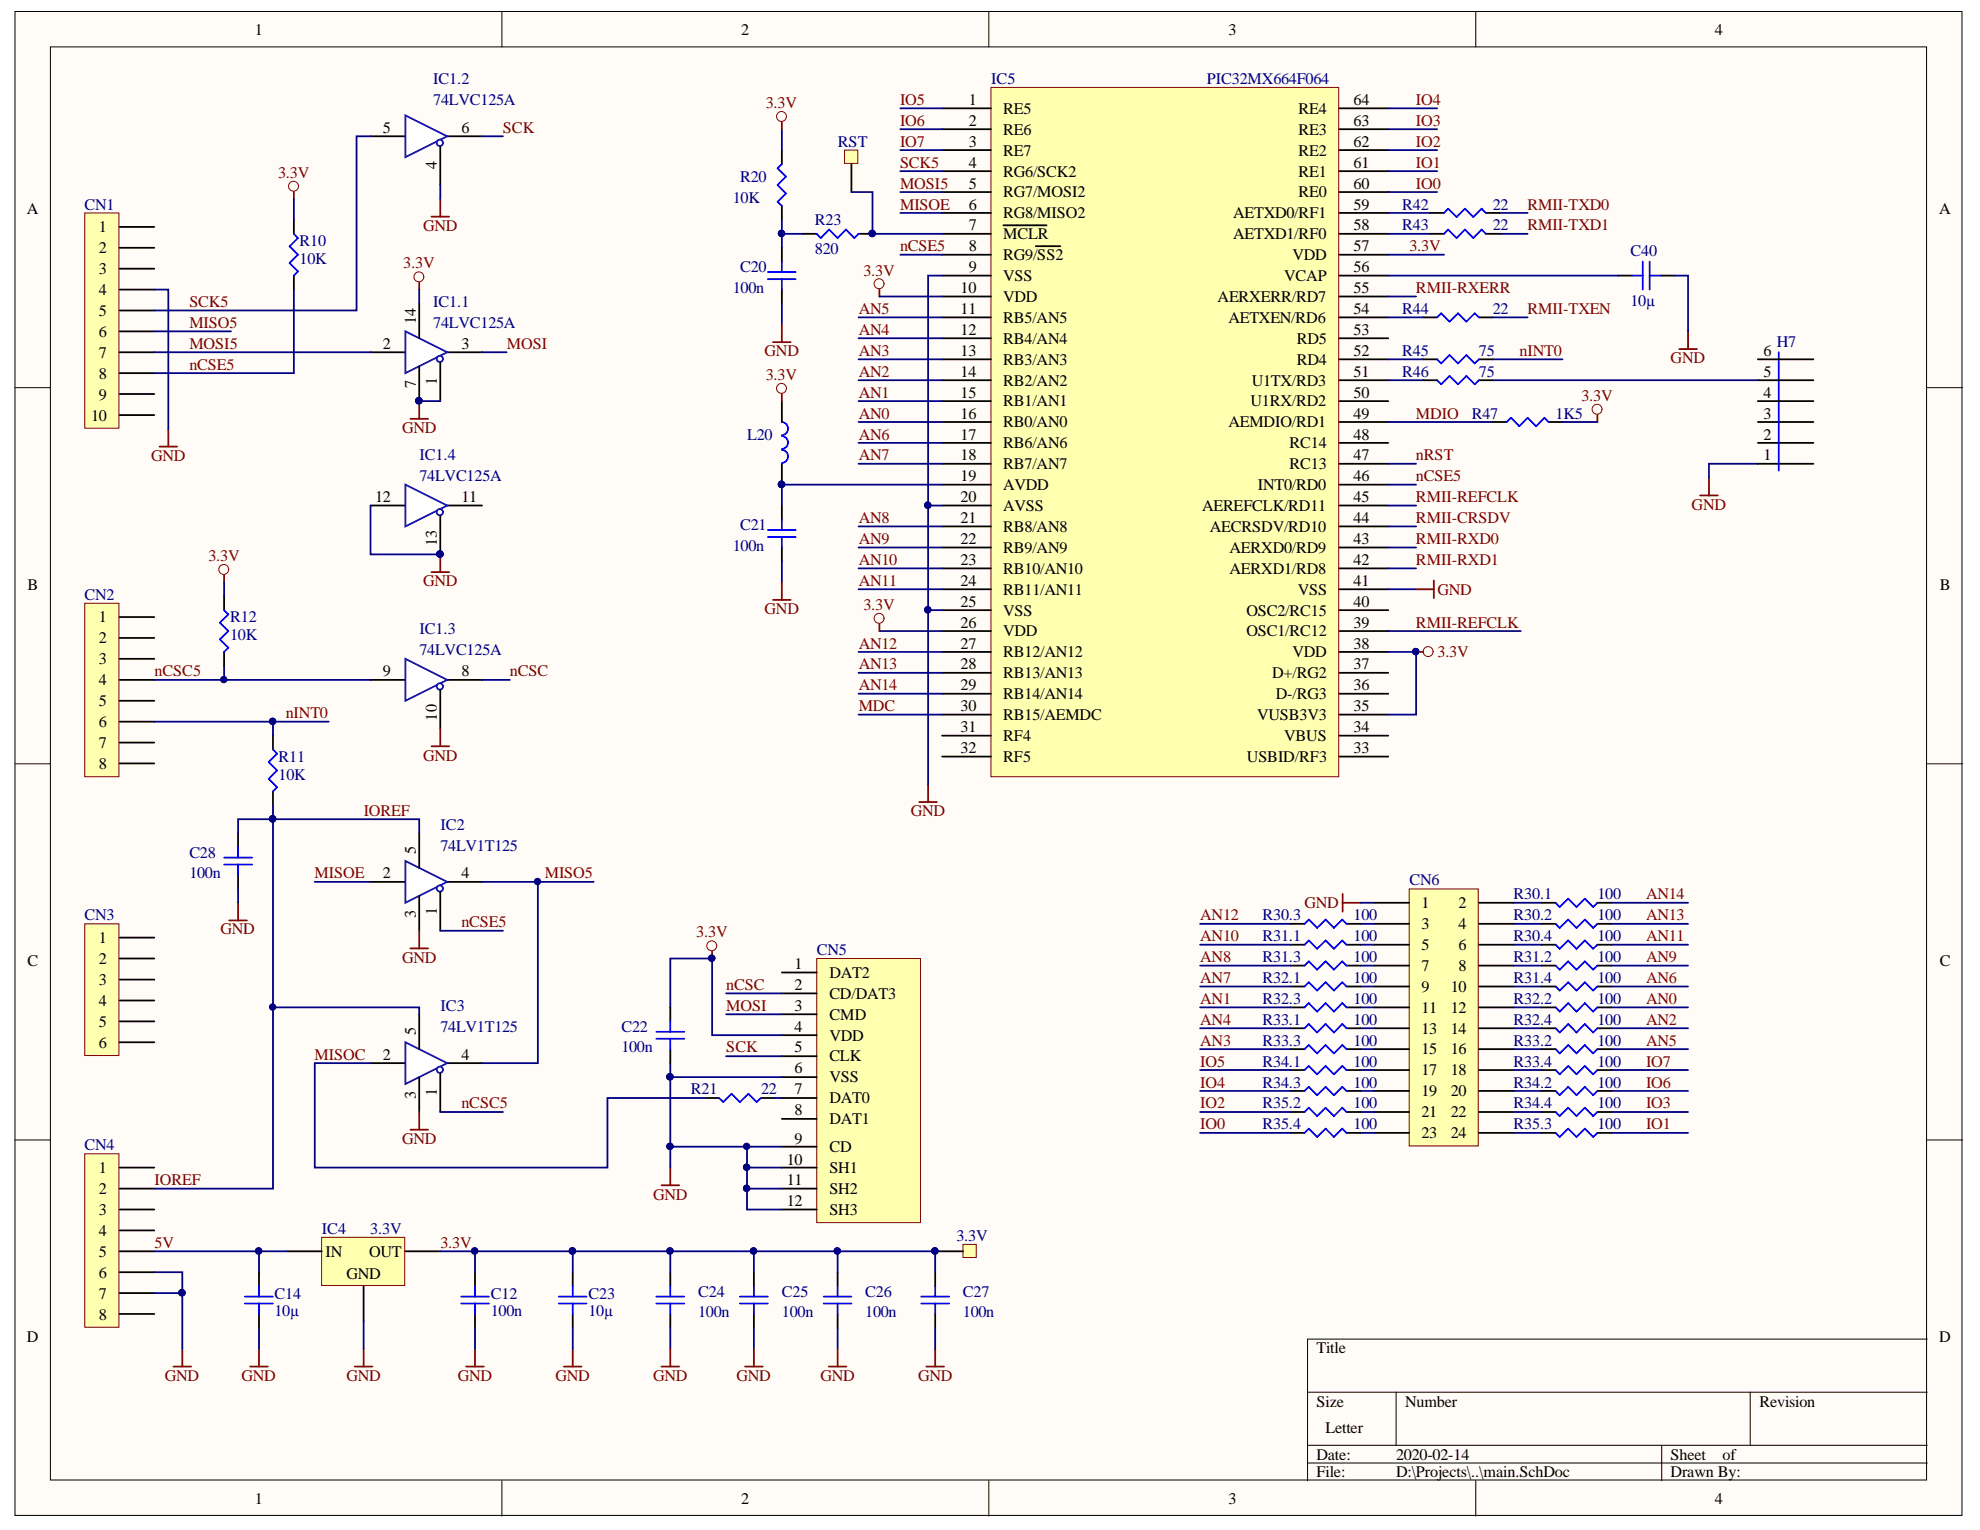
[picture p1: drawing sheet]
<svg xmlns="http://www.w3.org/2000/svg" width="279mm" height="216mm" viewBox="0 0 279 216" stroke-linecap="round" stroke-linejoin="round" font-family="sans-serif">
<defs><g id="words">
<g font-size="2.3">
<text x="35.9" y="4.9">1</text>
<text x="104.6" y="4.9">2</text>
<text x="173.3" y="4.9">3</text>
<text x="242" y="4.9">4</text>
<text x="136.7" y="14.8">1</text>
<text x="136.7" y="17.8">2</text>
<text x="141.5" y="16.1">RE5</text>
<text x="183.2" y="16.1">RE4</text>
<text x="191" y="17.8">63</text>
<text x="191" y="14.8">64</text>
<text x="54" y="18.8">5</text>
<text x="61.6" y="23.8" transform="rotate(-90 61.6 23.8)">4</text>
<text x="65.1" y="18.8">6</text>
<text x="136.7" y="20.7">3</text>
<text x="136.7" y="23.7">4</text>
<text x="141.5" y="19">RE6</text>
<text x="141.5" y="22">RE7</text>
<text x="183.2" y="22">RE2</text>
<text x="183.2" y="19">RE3</text>
<text x="191" y="23.7">61</text>
<text x="191" y="20.7">62</text>
<text x="136.7" y="26.6">5</text>
<text x="136.7" y="29.6">6</text>
<text x="141.5" y="24.9">RG6/SCK2</text>
<text x="141.5" y="27.8">RG7/MOSI2</text>
<text x="183.2" y="27.8">RE0</text>
<text x="183.2" y="24.9">RE1</text>
<text x="191" y="29.6">59</text>
<text x="191" y="26.6">60</text>
<text x="3.8" y="30.2">A</text>
<text x="14" y="32.8">1</text>
<text x="14" y="35.8">2</text>
<text x="136.7" y="32.5">7</text>
<text x="136.7" y="35.4">8</text>
<text x="141.5" y="30.8">RG8/MISO2</text>
<text x="141.5" y="33.7">MCLR</text>
<text x="174" y="33.7">AETXD1/RF0</text>
<text x="174" y="30.8">AETXD0/RF1</text>
<text x="191" y="35.4">57</text>
<text x="191" y="32.5">58</text>
<text x="273.6" y="30.2">A</text>
<text x="14" y="38.6">3</text>
<text x="14" y="41.6">4</text>
<text x="135.5" y="41.3">10</text>
<text x="136.7" y="38.4">9</text>
<text x="141.5" y="36.7">RG9/SS2</text>
<text x="141.5" y="39.6">VSS</text>
<text x="181.2" y="39.6">VCAP</text>
<text x="182.4" y="36.7">VDD</text>
<text x="191" y="41.3">55</text>
<text x="191" y="38.4">56</text>
<text x="14" y="44.6">5</text>
<text x="14" y="47.5">6</text>
<text x="58.7" y="45.7" transform="rotate(-90 58.7 45.7)">14</text>
<text x="135.5" y="44.3">11</text>
<text x="135.5" y="47.3">12</text>
<text x="141.5" y="42.6">VDD</text>
<text x="141.5" y="45.6">RB5/AN5</text>
<text x="171.8" y="42.6">AERXERR/RD7</text>
<text x="173.3" y="45.6">AETXEN/RD6</text>
<text x="191" y="47.3">53</text>
<text x="191" y="44.3">54</text>
<text x="14" y="50.5">7</text>
<text x="14" y="53.4">8</text>
<text x="54" y="49.2">2</text>
<text x="65.1" y="49.2">3</text>
<text x="135.5" y="50.2">13</text>
<text x="135.5" y="53.2">14</text>
<text x="141.5" y="48.5">RB4/AN4</text>
<text x="141.5" y="51.5">RB3/AN3</text>
<text x="183" y="51.5">RD4</text>
<text x="183" y="48.5">RD5</text>
<text x="191" y="53.2">51</text>
<text x="191" y="50.2">52</text>
<text x="248.9" y="53.2">5</text>
<text x="248.9" y="50.2">6</text>
<text x="12.9" y="59.3">10</text>
<text x="14" y="56.4">9</text>
<text x="58.7" y="54.8" transform="rotate(-90 58.7 54.8)">7</text>
<text x="61.6" y="54.3" transform="rotate(-90 61.6 54.3)">1</text>
<text x="135.5" y="56.1">15</text>
<text x="135.5" y="59.1">16</text>
<text x="141.5" y="54.4">RB2/AN2</text>
<text x="141.5" y="57.3">RB1/AN1</text>
<text x="176.5" y="57.3">U1RX/RD2</text>
<text x="176.6" y="54.4">U1TX/RD3</text>
<text x="191" y="59.1">49</text>
<text x="191" y="56.1">50</text>
<text x="248.9" y="59.1">3</text>
<text x="248.9" y="56.1">4</text>
<text x="135.5" y="62">17</text>
<text x="135.5" y="64.9">18</text>
<text x="141.5" y="60.3">RB0/AN0</text>
<text x="141.5" y="63.2">RB6/AN6</text>
<text x="173.3" y="60.3">AEMDIO/RD1</text>
<text x="182" y="63.2">RC14</text>
<text x="191" y="64.9">47</text>
<text x="191" y="62">48</text>
<text x="248.9" y="64.9">1</text>
<text x="248.9" y="62">2</text>
<text x="52.9" y="70.8">12</text>
<text x="65.1" y="70.8">11</text>
<text x="135.5" y="67.9">19</text>
<text x="135.5" y="70.8">20</text>
<text x="141.5" y="66.2">RB7/AN7</text>
<text x="141.5" y="69.1">AVDD</text>
<text x="177.5" y="69.1">INT0/RD0</text>
<text x="182" y="66.2">RC13</text>
<text x="191" y="70.8">45</text>
<text x="191" y="67.9">46</text>
<text x="61.6" y="77.1" transform="rotate(-90 61.6 77.1)">13</text>
<text x="135.5" y="73.8">21</text>
<text x="135.5" y="76.8">22</text>
<text x="141.5" y="72.1">AVSS</text>
<text x="141.5" y="75.1">RB8/AN8</text>
<text x="169.6" y="72.1">AEREFCLK/RD11</text>
<text x="170.7" y="75.1">AECRSDV/RD10</text>
<text x="191" y="76.8">43</text>
<text x="191" y="73.8">44</text>
<text x="3.9" y="83.3">B</text>
<text x="135.5" y="79.7">23</text>
<text x="135.5" y="82.7">24</text>
<text x="141.5" y="78">RB9/AN9</text>
<text x="141.5" y="81">RB10/AN10</text>
<text x="141.5" y="83.9">RB11/AN11</text>
<text x="173.5" y="81">AERXD1/RD8</text>
<text x="173.5" y="78">AERXD0/RD9</text>
<text x="183.2" y="83.9">VSS</text>
<text x="191" y="82.7">41</text>
<text x="191" y="79.7">42</text>
<text x="273.7" y="83.3">B</text>
<text x="14" y="87.8">1</text>
<text x="135.5" y="85.6">25</text>
<text x="135.5" y="88.6">26</text>
<text x="141.5" y="86.9">VSS</text>
<text x="141.5" y="89.8">VDD</text>
<text x="175.9" y="89.8">OSC1/RC12</text>
<text x="175.9" y="86.9">OSC2/RC15</text>
<text x="191" y="88.6">39</text>
<text x="191" y="85.6">40</text>
<text x="14" y="90.8">2</text>
<text x="14" y="93.7">3</text>
<text x="54" y="95.4">9</text>
<text x="65.1" y="95.4">8</text>
<text x="135.5" y="91.5">27</text>
<text x="135.5" y="94.4">28</text>
<text x="141.5" y="92.7">RB12/AN12</text>
<text x="141.5" y="95.7">RB13/AN13</text>
<text x="179.5" y="95.7">D+/RG2</text>
<text x="182.4" y="92.7">VDD</text>
<text x="191" y="94.4">37</text>
<text x="191" y="91.5">38</text>
<text x="14" y="96.7">4</text>
<text x="14" y="99.7">5</text>
<text x="61.6" y="101.7" transform="rotate(-90 61.6 101.7)">10</text>
<text x="135.5" y="97.4">29</text>
<text x="135.5" y="100.3">30</text>
<text x="141.5" y="98.6">RB14/AN14</text>
<text x="141.5" y="101.6">RB15/AEMDC</text>
<text x="177.4" y="101.6">VUSB3V3</text>
<text x="180" y="98.6">D-/RG3</text>
<text x="191" y="100.3">35</text>
<text x="191" y="97.4">36</text>
<text x="14" y="102.6">6</text>
<text x="14" y="105.6">7</text>
<text x="135.5" y="103.3">31</text>
<text x="135.5" y="106.3">32</text>
<text x="141.5" y="104.6">RF4</text>
<text x="141.5" y="107.5">RF5</text>
<text x="176" y="107.5">USBID/RF3</text>
<text x="181.2" y="104.6">VBUS</text>
<text x="191" y="106.3">33</text>
<text x="191" y="103.3">34</text>
<text x="14" y="108.5">8</text>
<text x="54" y="123.9">2</text>
<text x="58.7" y="120.5" transform="rotate(-90 58.7 120.5)">5</text>
<text x="65.1" y="123.9">4</text>
<text x="58.7" y="129.6" transform="rotate(-90 58.7 129.6)">3</text>
<text x="61.6" y="129.1" transform="rotate(-90 61.6 129.1)">1</text>
<text x="200.6" y="128.1">1</text>
<text x="200.6" y="131.1">3</text>
<text x="205.8" y="128.1">2</text>
<text x="205.8" y="131.1">4</text>
<text x="3.9" y="136.3">C</text>
<text x="14" y="133.1">1</text>
<text x="14" y="136">2</text>
<text x="112.1" y="136.8">1</text>
<text x="200.6" y="134.1">5</text>
<text x="200.6" y="137">7</text>
<text x="205.8" y="134.1">6</text>
<text x="205.8" y="137">8</text>
<text x="273.7" y="136.3">C</text>
<text x="14" y="139">3</text>
<text x="14" y="141.9">4</text>
<text x="112.1" y="139.7">2</text>
<text x="112.1" y="142.7">3</text>
<text x="117" y="138">DAT2</text>
<text x="117" y="140.9">CD/DAT3</text>
<text x="117" y="143.9">CMD</text>
<text x="200.6" y="140">9</text>
<text x="200.6" y="142.9">11</text>
<text x="204.7" y="140">10</text>
<text x="204.7" y="142.9">12</text>
<text x="14" y="144.9">5</text>
<text x="14" y="147.8">6</text>
<text x="54" y="149.5">2</text>
<text x="58.7" y="146.1" transform="rotate(-90 58.7 146.1)">5</text>
<text x="65.1" y="149.5">4</text>
<text x="112.1" y="145.6">4</text>
<text x="112.1" y="148.5">5</text>
<text x="117" y="146.8">VDD</text>
<text x="117" y="149.8">CLK</text>
<text x="200.6" y="145.9">13</text>
<text x="200.6" y="148.8">15</text>
<text x="204.7" y="145.9">14</text>
<text x="204.7" y="148.8">16</text>
<text x="58.7" y="155.1" transform="rotate(-90 58.7 155.1)">3</text>
<text x="61.6" y="154.6" transform="rotate(-90 61.6 154.6)">1</text>
<text x="112.1" y="151.5">6</text>
<text x="112.1" y="154.4">7</text>
<text x="117" y="152.7">VSS</text>
<text x="117" y="155.7">DAT0</text>
<text x="200.6" y="151.7">17</text>
<text x="200.6" y="154.7">19</text>
<text x="204.7" y="151.7">18</text>
<text x="204.7" y="154.7">20</text>
<text x="112.1" y="157.4">8</text>
<text x="112.1" y="161.4">9</text>
<text x="117" y="158.7">DAT1</text>
<text x="200.6" y="157.6">21</text>
<text x="200.6" y="160.6">23</text>
<text x="204.7" y="157.6">22</text>
<text x="204.7" y="160.6">24</text>
<text x="14" y="165.5">1</text>
<text x="111" y="164.3">10</text>
<text x="111" y="167.2">11</text>
<text x="117" y="162.5">CD</text>
<text x="117" y="165.5">SH1</text>
<text x="14" y="168.5">2</text>
<text x="14" y="171.4">3</text>
<text x="111" y="170.2">12</text>
<text x="117" y="168.5">SH2</text>
<text x="117" y="171.4">SH3</text>
<text x="14" y="174.4">4</text>
<text x="14" y="177.3">5</text>
<text x="45.9" y="177.3">IN</text>
<text x="52.1" y="177.3">OUT</text>
<text x="14" y="180.3">6</text>
<text x="14" y="183.3">7</text>
<text x="48.9" y="180.5">GND</text>
<text x="3.8" y="189.4">D</text>
<text x="14" y="186.2">8</text>
<text x="185.8" y="191">Title</text>
<text x="273.6" y="189.4">D</text>
<text x="185.8" y="198.5">Size</text>
<text x="187" y="202.2">Letter</text>
<text x="198.3" y="198.5">Number</text>
<text x="248.3" y="198.5">Revision</text>
<text x="185.8" y="206">Date:</text>
<text x="185.8" y="208.4">File:</text>
<text x="197" y="206">2020-02-14</text>
<text x="197" y="208.4">D:\Projects\..\main.SchDoc</text>
<text x="235.7" y="206">Sheet</text>
<text x="235.7" y="208.4">Drawn By:</text>
<text x="243.1" y="206">of</text>
<text x="35.9" y="212.2">1</text>
<text x="104.6" y="212.2">2</text>
<text x="173.3" y="212.2">3</text>
<text x="242" y="212.2">4</text>
</g>
<g font-size="2.3" fill="#000080">
<text x="61.1" y="11.8">IC1.2</text>
<text x="139.9" y="11.8">IC5</text>
<text x="170.3" y="11.8">PIC32MX664F064</text>
<text x="61.1" y="14.8">74LVC125A</text>
<text x="118.2" y="20.7">RST</text>
<text x="11.9" y="29.6">CN1</text>
<text x="103.4" y="28.6">10K</text>
<text x="104.4" y="25.6">R20</text>
<text x="197.9" y="29.6">R42</text>
<text x="210.6" y="29.6">22</text>
<text x="42.3" y="34.7">R10</text>
<text x="115" y="31.7">R23</text>
<text x="115" y="35.8">820</text>
<text x="197.9" y="32.5">R43</text>
<text x="210.6" y="32.5">22</text>
<text x="42.3" y="37.3">10K</text>
<text x="103.4" y="41.3">100n</text>
<text x="104.4" y="38.4">C20</text>
<text x="230.1" y="36.2">C40</text>
<text x="61.1" y="43.3">IC1.1</text>
<text x="61.1" y="46.2">74LVC125A</text>
<text x="197.9" y="44.3">R44</text>
<text x="210.6" y="44.3">22</text>
<text x="230.1" y="43.1">10µ</text>
<text x="197.9" y="50.2">R45</text>
<text x="197.9" y="53.2">R46</text>
<text x="208.7" y="50.2">75</text>
<text x="208.7" y="53.2">75</text>
<text x="250.7" y="48.9">H7</text>
<text x="207.7" y="59.1">R47</text>
<text x="219.5" y="59.1">1K5</text>
<text x="59.2" y="64.9">IC1.4</text>
<text x="105.4" y="62">L20</text>
<text x="59.2" y="67.9">74LVC125A</text>
<text x="103.4" y="77.8">100n</text>
<text x="104.4" y="74.8">C21</text>
<text x="11.9" y="84.6">CN2</text>
<text x="32.5" y="87.8">R12</text>
<text x="59.2" y="89.5">IC1.3</text>
<text x="32.5" y="90.4">10K</text>
<text x="59.2" y="92.5">74LVC125A</text>
<text x="39.3" y="107.5">R11</text>
<text x="39.3" y="110.1">10K</text>
<text x="62.2" y="117.1">IC2</text>
<text x="26.7" y="121">C28</text>
<text x="26.7" y="123.9">100n</text>
<text x="62.2" y="120">74LV1T125</text>
<text x="198.9" y="124.9">CN6</text>
<text x="11.9" y="129.8">CN3</text>
<text x="178.2" y="129.8">R30.3</text>
<text x="191" y="129.8">100</text>
<text x="213.6" y="126.9">R30.1</text>
<text x="213.6" y="129.8">R30.2</text>
<text x="225.4" y="126.9">100</text>
<text x="225.4" y="129.8">100</text>
<text x="115.3" y="134.7">CN5</text>
<text x="178.2" y="132.8">R31.1</text>
<text x="178.2" y="135.8">R31.3</text>
<text x="191" y="132.8">100</text>
<text x="191" y="135.8">100</text>
<text x="213.6" y="132.8">R30.4</text>
<text x="213.6" y="135.8">R31.2</text>
<text x="225.4" y="132.8">100</text>
<text x="225.4" y="135.8">100</text>
<text x="62.2" y="142.7">IC3</text>
<text x="178.2" y="138.7">R32.1</text>
<text x="178.2" y="141.7">R32.3</text>
<text x="191" y="138.7">100</text>
<text x="191" y="141.7">100</text>
<text x="213.6" y="138.7">R31.4</text>
<text x="213.6" y="141.7">R32.2</text>
<text x="225.4" y="138.7">100</text>
<text x="225.4" y="141.7">100</text>
<text x="62.2" y="145.6">74LV1T125</text>
<text x="87.7" y="145.6">C22</text>
<text x="87.7" y="148.5">100n</text>
<text x="178.2" y="144.6">R33.1</text>
<text x="178.2" y="147.6">R33.3</text>
<text x="191" y="144.6">100</text>
<text x="191" y="147.6">100</text>
<text x="213.6" y="144.6">R32.4</text>
<text x="213.6" y="147.6">R33.2</text>
<text x="225.4" y="144.6">100</text>
<text x="225.4" y="147.6">100</text>
<text x="97.5" y="154.4">R21</text>
<text x="107.4" y="154.4">22</text>
<text x="178.2" y="150.5">R34.1</text>
<text x="178.2" y="153.5">R34.3</text>
<text x="191" y="150.5">100</text>
<text x="191" y="153.5">100</text>
<text x="213.6" y="150.5">R33.4</text>
<text x="213.6" y="153.5">R34.2</text>
<text x="225.4" y="150.5">100</text>
<text x="225.4" y="153.5">100</text>
<text x="178.2" y="156.4">R35.2</text>
<text x="178.2" y="159.3">R35.4</text>
<text x="191" y="156.4">100</text>
<text x="191" y="159.3">100</text>
<text x="213.6" y="156.4">R34.4</text>
<text x="213.6" y="159.3">R35.3</text>
<text x="225.4" y="156.4">100</text>
<text x="225.4" y="159.3">100</text>
<text x="11.9" y="162.3">CN4</text>
<text x="45.4" y="174.1">IC4</text>
<text x="52.3" y="174.1">3.3V</text>
<text x="135" y="175.1">3.3V</text>
<text x="38.7" y="183.3">C14</text>
<text x="38.7" y="185.7">10µ</text>
<text x="69.3" y="183.3">C12</text>
<text x="69.3" y="185.7">100n</text>
<text x="83" y="183.3">C23</text>
<text x="83" y="185.7">10µ</text>
<text x="98.5" y="183">C24</text>
<text x="98.5" y="185.9">100n</text>
<text x="110.3" y="183">C25</text>
<text x="110.3" y="185.9">100n</text>
<text x="122.1" y="183">C26</text>
<text x="122.1" y="185.9">100n</text>
<text x="135.9" y="183">C27</text>
<text x="135.9" y="185.9">100n</text>
</g>
<g font-size="2.3" fill="#800000">
<text x="108.1" y="15.2">3.3V</text>
<text x="127" y="14.8">IO5</text>
<text x="127" y="17.8">IO6</text>
<text x="199.8" y="17.8">IO3</text>
<text x="199.8" y="14.8">IO4</text>
<text x="70.9" y="18.8">SCK</text>
<text x="127" y="23.7">SCK5</text>
<text x="127" y="20.7">IO7</text>
<text x="199.8" y="23.7">IO1</text>
<text x="199.8" y="20.7">IO2</text>
<text x="39.2" y="25.1">3.3V</text>
<text x="127" y="26.6">MOSI5</text>
<text x="127" y="29.6">MISOE</text>
<text x="199.8" y="26.6">IO0</text>
<text x="215.5" y="29.6">RMII-TXD0</text>
<text x="59.7" y="32.5">GND</text>
<text x="127" y="35.4">nCSE5</text>
<text x="198.9" y="35.4">3.3V</text>
<text x="215.5" y="32.5">RMII-TXD1</text>
<text x="56.9" y="37.9">3.3V</text>
<text x="121.8" y="38.9">3.3V</text>
<text x="199.8" y="41.3">RMII-RXERR</text>
<text x="26.7" y="43.3">SCK5</text>
<text x="26.7" y="46.2">MISO5</text>
<text x="121.2" y="47.3">AN4</text>
<text x="121.2" y="44.3">AN5</text>
<text x="215.5" y="44.3">RMII-TXEN</text>
<text x="26.7" y="49.2">MOSI5</text>
<text x="26.7" y="52.2">nCSE5</text>
<text x="71.5" y="49.2">MOSI</text>
<text x="107.9" y="50.3">GND</text>
<text x="108.1" y="53.6">3.3V</text>
<text x="121.2" y="53.2">AN2</text>
<text x="121.2" y="50.2">AN3</text>
<text x="214.4" y="50.2">nINT0</text>
<text x="235.7" y="51.2">GND</text>
<text x="121.2" y="59.1">AN0</text>
<text x="121.2" y="56.1">AN1</text>
<text x="199.8" y="59.1">MDIO</text>
<text x="223.1" y="56.6">3.3V</text>
<text x="21.3" y="65">GND</text>
<text x="56.7" y="61.1">GND</text>
<text x="121.2" y="62">AN6</text>
<text x="121.2" y="64.9">AN7</text>
<text x="199.8" y="64.9">nRST</text>
<text x="199.8" y="70.8">RMII-REFCLK</text>
<text x="199.8" y="67.9">nCSE5</text>
<text x="238.7" y="71.9">GND</text>
<text x="121.2" y="73.8">AN8</text>
<text x="121.2" y="76.8">AN9</text>
<text x="199.8" y="76.8">RMII-RXD0</text>
<text x="199.8" y="73.8">RMII-CRSDV</text>
<text x="29.4" y="79.2">3.3V</text>
<text x="59.7" y="82.8">GND</text>
<text x="121.2" y="79.7">AN10</text>
<text x="121.2" y="82.7">AN11</text>
<text x="199.8" y="79.7">RMII-RXD1</text>
<text x="202.9" y="83.9">GND</text>
<text x="107.9" y="86.6">GND</text>
<text x="121.8" y="86.1">3.3V</text>
<text x="199.8" y="88.6">RMII-REFCLK</text>
<text x="21.8" y="95.4">nCSC5</text>
<text x="72" y="95.4">nCSC</text>
<text x="121.2" y="91.5">AN12</text>
<text x="121.2" y="94.4">AN13</text>
<text x="202.9" y="92.7">3.3V</text>
<text x="40.3" y="101.4">nINT0</text>
<text x="121.2" y="100.3">MDC</text>
<text x="121.2" y="97.4">AN14</text>
<text x="59.7" y="107.4">GND</text>
<text x="51.3" y="115.1">IOREF</text>
<text x="128.5" y="115.2">GND</text>
<text x="44.4" y="123.9">MISOE</text>
<text x="76.9" y="123.9">MISO5</text>
<text x="31.1" y="131.9">GND</text>
<text x="65.1" y="130.9">nCSE5</text>
<text x="169.4" y="129.8">AN12</text>
<text x="184.1" y="128.1">GND</text>
<text x="232.3" y="129.8">AN13</text>
<text x="232.3" y="126.9">AN14</text>
<text x="56.7" y="135.8">GND</text>
<text x="98.3" y="132.3">3.3V</text>
<text x="169.4" y="135.8">AN8</text>
<text x="169.4" y="132.8">AN10</text>
<text x="232.3" y="135.8">AN9</text>
<text x="232.3" y="132.8">AN11</text>
<text x="102.5" y="142.7">MOSI</text>
<text x="102.5" y="139.7">nCSC</text>
<text x="169.4" y="138.7">AN7</text>
<text x="169.4" y="141.7">AN1</text>
<text x="232.3" y="141.7">AN0</text>
<text x="232.3" y="138.7">AN6</text>
<text x="44.4" y="149.5">MISOC</text>
<text x="102.5" y="148.5">SCK</text>
<text x="169.4" y="147.6">AN3</text>
<text x="169.4" y="144.6">AN4</text>
<text x="232.3" y="144.6">AN2</text>
<text x="232.3" y="147.6">AN5</text>
<text x="169.4" y="153.5">IO4</text>
<text x="169.4" y="150.5">IO5</text>
<text x="232.3" y="153.5">IO6</text>
<text x="232.3" y="150.5">IO7</text>
<text x="56.7" y="161.5">GND</text>
<text x="65.1" y="156.4">nCSC5</text>
<text x="169.4" y="159.3">IO0</text>
<text x="169.4" y="156.4">IO2</text>
<text x="232.3" y="159.3">IO1</text>
<text x="232.3" y="156.4">IO3</text>
<text x="21.8" y="167.2">IOREF</text>
<text x="92.2" y="169.3">GND</text>
<text x="21.8" y="176.1">5V</text>
<text x="62.2" y="176.1">3.3V</text>
<text x="23.3" y="194.8">GND</text>
<text x="34.1" y="194.8">GND</text>
<text x="48.9" y="194.8">GND</text>
<text x="64.6" y="194.8">GND</text>
<text x="78.4" y="194.8">GND</text>
<text x="92.2" y="194.8">GND</text>
<text x="103.9" y="194.8">GND</text>
<text x="115.8" y="194.8">GND</text>
<text x="129.5" y="194.8">GND</text>
</g>
</g></defs>
<g fill="#fffcf8" stroke="#000" stroke-width=".14">
<path d="M2.1 1.6h274.8v212.2h-274.8z"/>
<path d="M7.1 6.6h264.8v202.2h-264.8z"/>
</g>
<g fill="none" stroke="#000" stroke-width=".14">
<path d="M70.8 1.6v5M139.5 1.6v5M208.2 1.6v5M2.1 54.7h5M272 54.7h5M2.1 107.8h5M272 107.8h5M2.1 160.9h5M272 160.9h5M184.5 196.5h87.5M197 196.5v7.5M247 196.5v7.5"/>
<path d="M272 189h-87.5v19.9M70.8 208.9v5M139.5 208.9v5M184.5 204h87.5M184.5 206.4h87.5M208.2 208.9v5M234.5 204v4.9"/>
</g>
<path d="M139.8 12.3h49.1v97.3h-49.1z" fill="#ffffb0" stroke="#800000" stroke-width=".14"/>
<g fill="none" stroke="#000" stroke-width=".25">
<path d="M132.9 15.3h6.9M132.9 18.2h6.9M189 15.3h6.9M189 18.2h6.9M113.3 33h1.9M121.1 33h2M132.9 21.2h6.9M132.9 24.2h6.9M132.9 27.1h6.9M132.9 30h6.9M132.9 33h6.9M132.9 35.9h6.9"/>
<path d="M132.9 38.9h6.9M141.6 31.8h6.1M146.2 34.7h3.4M189 21.2h6.9M189 24.2h6.9M189 27.1h6.9M189 30h6.9M189 33h6.9M189 35.9h6.9M189 38.9h6.9M132.9 41.8h6.9M132.9 44.8h6.9"/>
<path d="M132.9 47.7h6.9M132.9 50.7h6.9M132.9 53.7h6.9M132.9 56.6h6.9M132.9 59.5h6.9M189 41.8h6.9M189 44.8h6.9M189 47.7h6.9M189 50.7h6.9M189 53.7h6.9M189 56.6h6.9M189 59.5h6.9"/>
<path d="M132.9 62.5h6.9M132.9 65.4h6.9M132.9 68.4h6.9M132.9 71.3h6.9M132.9 74.3h6.9M132.9 77.3h6.9M189 62.5h6.9M189 65.4h6.9M189 68.4h6.9M189 71.3h6.9M189 74.3h6.9M189 77.3h6.9"/>
<path d="M132.9 80.2h6.9M132.9 83.2h6.9M132.9 86.1h6.9M132.9 89h6.9M132.9 92h6.9M132.9 94.9h6.9M132.9 97.9h6.9M189 80.2h6.9M189 83.2h6.9M189 86.1h6.9M189 89h6.9M189 92h6.9"/>
<path d="M189 94.9h6.9M189 97.9h6.9M132.9 100.8h6.9M132.9 103.8h6.9M132.9 106.8h6.9M189 100.8h6.9M189 103.8h6.9M189 106.8h6.9"/>
</g>
<circle cx="123.1" cy="32.9" r=".45" fill="#000080" stroke="#000080" stroke-width=".14"/>
<path d="M115.2 33l.6 .6 1.2-1.2 1.2 1.2 1.2-1.2 1.1 1.2 .6-.6" fill="none" stroke="#00f" stroke-width=".25"/>
<path d="M45.4 174.6h11.7v6.8h-11.7z" fill="#ffffb0" stroke="#800000" stroke-width=".14"/>
<path d="M40.5 176.6h4.9M57.2 176.6h4.9M80.8 179.5v2M51.3 181.5v4.9M80.8 185.4v2" fill="none" stroke="#000" stroke-width=".25"/>
<path d="M78.8 183h4M78.8 183.9h4M80.8 181.5v1.5M80.8 183.9v1.5" fill="none" stroke="#00f" stroke-width=".25"/>
<path d="M12 130.4h4.8v18.5h-4.8z" fill="#ffffb0" stroke="#800000" stroke-width=".14"/>
<path d="M16.9 132.3h4.9M16.9 135.3h4.9M16.9 138.2h4.9M16.9 141.2h4.9M16.9 144.1h4.9M16.9 147.1h4.9" fill="none" stroke="#000" stroke-width=".25"/>
<path d="M12 85.1h4.8v24.5h-4.8z" fill="#ffffb0" stroke="#800000" stroke-width=".14"/>
<path d="M16.9 87.1h4.9M16.9 90h4.9M16.9 93h4.9M16.9 95.9h4.9M16.9 98.9h4.9M16.9 101.8h4.9M16.9 104.8h4.9M16.9 107.7h4.9" fill="none" stroke="#000" stroke-width=".25"/>
<path d="M12 162.8h4.8v24.5h-4.8z" fill="#ffffb0" stroke="#800000" stroke-width=".14"/>
<path d="M16.9 164.8h4.9M16.9 167.7h4.9M16.9 170.7h4.9M16.9 173.6h4.9M16.9 176.6h4.9M16.9 179.5h4.9M16.9 182.5h4.9M16.9 185.4h4.9" fill="none" stroke="#000" stroke-width=".25"/>
<path d="M12 30h4.8v30.4h-4.8z" fill="#ffffb0" stroke="#800000" stroke-width=".14"/>
<path d="M52.3 19.2h4.9M63.1 19.2h4.9M16.9 32h4.9M16.9 35h4.9M16.9 37.9h4.9M16.9 40.9h4.9M16.9 43.8h4.9M16.9 46.8h4.9M16.9 49.7h4.9M16.9 52.7h4.9M16.9 55.6h4.9M16.9 58.6h4.9" fill="none" stroke="#000" stroke-width=".25"/>
<path d="M60.9 30.6h2.5M62.1 28.1v2.5M24.5 192.8h2.5M25.7 190.3v2.5M35.3 192.8h2.5M36.5 190.3v2.5M50.1 192.8h2.5M51.3 190.3v2.5M79.6 192.8h2.5M80.8 190.3v2.5" fill="none" stroke="#800000" stroke-width=".25"/>
<path d="M40.5 176.6h-4v2.9M36.5 187.4v2.9M51.3 186.4v3.9M80.8 187.4v2.9" fill="none" stroke="#000080" stroke-width=".25"/>
<circle cx="36.5" cy="176.5" r=".45" fill="#000080" stroke="#000080" stroke-width=".14"/>
<path d="M57.2 16.3l5.9 2.9-5.9 3z" fill="#fff" stroke="#0000bf" stroke-width=".25"/>
<circle cx="62.1" cy="20.2" r=".44" fill="#fff" stroke="#0000bf" stroke-width=".25"/>
<path d="M62.1 20.7v5.4M52.3 49.7h4.9M63.1 49.7h4.9" fill="none" stroke="#000" stroke-width=".25"/>
<path d="M57.2 46.8l5.9 2.9-5.9 3z" fill="#fff" stroke="#0000bf" stroke-width=".25"/>
<circle cx="62.1" cy="50.6" r=".44" fill="#fff" stroke="#0000bf" stroke-width=".25"/>
<path d="M59.2 42.8v4.9M59.2 51.7v4.9M62.1 51.2v5.4M52.3 71.3h4.9M63.1 71.3h4.9" fill="none" stroke="#000" stroke-width=".25"/>
<circle cx="59.1" cy="56.6" r=".45" fill="#000080" stroke="#000080" stroke-width=".14"/>
<circle cx="59.1" cy="39.1" r=".7" fill="none" stroke="#800000" stroke-width=".14"/>
<path d="M59.2 39.9v1M57.9 59.1h2.5M59.2 56.6v2.5M22.5 63h2.5M23.8 60.5v2.5" fill="none" stroke="#800000" stroke-width=".25"/>
<path d="M68 19.2h3M68 49.7h3.5" fill="none" stroke="#000080" stroke-width=".25"/>
<path d="M57.2 68.4l5.9 2.9-5.9 3z" fill="#fff" stroke="#0000bf" stroke-width=".25"/>
<circle cx="62.1" cy="72.3" r=".44" fill="#fff" stroke="#0000bf" stroke-width=".25"/>
<path d="M62.1 72.8v5.4M52.3 95.9h4.9M63.1 95.9h4.9" fill="none" stroke="#000" stroke-width=".25"/>
<circle cx="62.1" cy="78.2" r=".45" fill="#000080" stroke="#000080" stroke-width=".14"/>
<path d="M62.1 78.2v2.5M60.9 80.7h2.5" fill="none" stroke="#800000" stroke-width=".25"/>
<path d="M57.2 93l5.9 2.9-5.9 3z" fill="#fff" stroke="#0000bf" stroke-width=".25"/>
<circle cx="62.1" cy="96.9" r=".44" fill="#fff" stroke="#0000bf" stroke-width=".25"/>
<path d="M110.3 21.2v2M110.3 29v2M110.3 35v1.9M228.4 38.9h1.9M234.3 38.9h1.9M110.3 40.9v1.9M62.1 97.4v5.4" fill="none" stroke="#000" stroke-width=".25"/>
<g fill="none" stroke="#800000" stroke-width=".25">
<path d="M110.3 17.2v1M109.1 48.3h2.5M110.3 45.8v2.5M124.1 40.8v1M237 49.3h2.5M238.2 46.8v2.5M124.1 88v1M199.8 83.2h2.5M199.8 92h1M202.3 81.9v2.5M60.9 105.3h2.5M62.1 102.8v2.5"/>
<path d="M129.7 113.2h2.5M131 110.7v2.5M189.5 126.1v2.5M189.5 127.4h2.5"/>
</g>
<g fill="none" stroke="#000080" stroke-width=".25">
<path d="M110.3 18.2v3M127 18.2h5.9M127 15.3h5.9M195.9 18.2h6.9M195.9 15.3h6.9M113.3 33h-3v2M127 21.2h5.9M127 24.2h5.9M127 27.1h5.9M127 30h5.9M127 35.9h5.9M132.9 38.9h-1.9v32.4"/>
<path d="M195.9 21.2h6.9M195.9 24.2h6.9M195.9 27.1h6.9M195.9 30h5.9M195.9 38.9h32.5M195.9 33h5.9M211.6 30h4M211.6 33h4M236.2 38.9h2v7.9M110.3 42.8v3M121.1 44.8h11.8M121.1 47.7h11.8"/>
<path d="M121.1 50.7h11.8M121.1 53.7h11.8M121.1 56.6h11.8M121.1 59.5h11.8M124.1 41.8h8.8M195.9 53.7h4.9M195.9 59.5h14.7M195.9 41.8h3.9M121.1 62.5h11.8M121.1 65.4h11.8M121.1 74.3h11.8M121.1 77.3h11.8"/>
<path d="M132.9 71.3h-1.9v14.8M195.9 65.4h3.9M195.9 74.3h3.9M195.9 77.3h3.9M195.9 71.3h3.9M195.9 68.4h3.9M68 95.9h3.9M121.1 80.2h11.8M121.1 83.2h11.8M121.1 92h11.8M121.1 94.9h11.8M121.1 97.9h11.8"/>
<path d="M124.1 89h8.8M132.9 86.1h-1.9v24.6M195.9 92h3.9v8.8h-3.9M195.9 89h18.7M195.9 80.2h3.9M195.9 83.2h3.9M192 127.4h1.9M192 133.3h1.9M192 136.3h1.9M192 139.2h1.9M192 142.2h1.9M192 145.1h1.9"/>
<path d="M192 148h1.9M192 151h1.9"/>
</g>
<g fill="#000080" stroke="#000080" stroke-width=".14">
<circle cx="130.9" cy="71.3" r=".45"/>
<circle cx="130.9" cy="86.1" r=".45"/>
<circle cx="199.8" cy="91.9" r=".45"/>
<circle cx="110.3" cy="32.9" r=".45"/>
</g>
<g fill="none" stroke="#800000" stroke-width=".14">
<circle cx="110.3" cy="16.4" r=".7"/>
<circle cx="124" cy="40" r=".7"/>
<circle cx="124" cy="87.2" r=".7"/>
<circle cx="201.5" cy="91.9" r=".7"/>
</g>
<path d="M108.4 38.4h3.9M108.4 39.4h3.9M110.3 36.9v1.5M110.3 39.4v1.5M110.3 23.2l-.6 .6 1.2 1.1-1.2 1.2 1.2 1.2-1.2 1.2 .6 .5M230.3 38.9h1.5M231.8 36.9v4M232.8 38.9h1.5M232.8 36.9v4" fill="none" stroke="#00f" stroke-width=".25"/>
<path d="M198.9 125.4h9.7v36.3h-9.7z" fill="#ffffb0" stroke="#800000" stroke-width=".14"/>
<g fill="none" stroke="#000" stroke-width=".25">
<path d="M41.5 31v2M41.5 38.9v2M201.8 33h2M201.8 30h2M209.7 33h1.9M209.7 30h1.9M110.3 56.6v2.9M200.8 44.8h2M208.7 44.8h1.9M210.6 59.5h2M218.5 59.5h2M248 59.5h7.9"/>
<path d="M248 56.6h7.9M248 53.7h7.9M248 50.7h7.9M110.3 65.4v3M110.3 71.3v2M110.3 77.3v1.9M248 65.4h7.9M248 62.5h7.9M33.6 117.6v1.9M38.5 103.8v2M38.5 111.7v1.9M33.6 123.5v1.9"/>
<path d="M52.3 124.4h4.9M63.1 124.4h4.9M182.1 130.4h2M182.1 133.3h2M182.1 136.3h2M182.1 139.2h2M190 130.4h2M190 133.3h2M190 136.3h2M190 139.2h2M193.9 127.4h5M193.9 130.4h5"/>
<path d="M193.9 133.3h5M193.9 136.3h5M193.9 139.2h5M208.7 127.4h4.9M208.7 130.4h4.9M208.7 133.3h4.9M208.7 136.3h4.9M208.7 139.2h4.9M217.5 127.4h2M217.5 130.4h2M217.5 133.3h2M217.5 136.3h2"/>
<path d="M217.5 139.2h2M225.4 127.4h2M225.4 130.4h2M225.4 133.3h2M225.4 136.3h2M225.4 139.2h2M182.1 142.2h2M182.1 145.1h2M182.1 148h2M182.1 151h2M182.1 153.9h2M182.1 156.9h2"/>
<path d="M182.1 159.9h2M190 142.2h2M190 145.1h2M190 148h2M190 151h2M190 153.9h2M190 156.9h2M190 159.9h2M193.9 142.2h5M193.9 145.1h5M193.9 148h5M193.9 151h5"/>
<path d="M193.9 153.9h5M193.9 156.9h5M193.9 159.9h5M208.7 142.2h4.9M208.7 145.1h4.9M208.7 148h4.9M208.7 151h4.9M208.7 153.9h4.9M208.7 156.9h4.9M208.7 159.9h4.9M217.5 142.2h2M217.5 145.1h2"/>
<path d="M217.5 148h2M217.5 151h2M217.5 153.9h2M217.5 156.9h2M217.5 159.9h2M225.4 142.2h2M225.4 145.1h2M225.4 148h2M225.4 151h2M225.4 153.9h2M225.4 156.9h2M225.4 159.9h2"/>
<path d="M36.5 179.5v2M67 179.5v2M94.6 179.5v2M106.4 179.5v2M118.2 179.5v2M132 179.5v2M36.5 185.4v2M67 185.4v2M94.6 185.4v2M106.4 185.4v2M118.2 185.4v2M132 185.4v2"/>
</g>
<g fill="none" stroke="#000080" stroke-width=".25">
<path d="M52.3 19.2h-2v24.6h-28.5M41.5 28.1v2.9M62.1 26.1v2M195.9 35.9h7.9M21.8 40.9h2v19.6M21.8 46.8h10.8M21.8 49.7h30.5M41.5 40.9v11.8h-19.7M59.2 40.9v1.9M59.2 56.6h2.9M195.9 44.8h4.9M210.6 53.7h37.4"/>
<path d="M210.6 44.8h5M220.5 59.5h4.9M52.3 71.3v6.9h9.8M110.3 79.2v3M132.9 68.4h-22.6v2.9M248 65.4h-6.8v2M21.8 95.9h30.5M31.6 94v1.9M121.1 100.8h11.8M169.3 130.4h12.8M169.3 133.3h12.8M169.3 136.3h12.8"/>
<path d="M169.3 139.2h12.8M192 130.4h1.9M213.6 127.4h3.9M213.6 130.4h3.9M213.6 133.3h3.9M213.6 136.3h3.9M213.6 139.2h3.9M227.4 127.4h10.8M227.4 130.4h10.8M227.4 133.3h10.8M227.4 136.3h10.8M227.4 139.2h10.8"/>
<path d="M169.3 153.9h12.8M169.3 156.9h12.8M169.3 159.9h12.8M169.3 142.2h12.8M169.3 145.1h12.8M169.3 148h12.8M169.3 151h12.8M192 153.9h1.9M192 156.9h1.9M192 159.9h1.9M213.6 153.9h3.9M213.6 156.9h3.9"/>
<path d="M213.6 159.9h3.9M213.6 142.2h3.9M213.6 145.1h3.9M213.6 148h3.9M213.6 151h3.9M227.4 153.9h10.8M227.4 156.9h10.8M227.4 159.9h10.8M227.4 142.2h10.8M227.4 145.1h10.8M227.4 148h10.8M227.4 151h10.8"/>
<path d="M21.8 179.5h3.9v3M21.8 176.6h14.7M62.1 176.6h4.9M80.8 176.6h-13.8v2.9M80.8 176.6h13.8M80.8 176.6v2.9M106.4 176.6h-11.8v2.9M106.4 179.5v-2.9h11.8v2.9M118.2 176.6h13.8v2.9M21.8 182.5h3.9M25.7 182.5v7.8M67 187.4v2.9"/>
<path d="M94.6 187.4v2.9M106.4 187.4v2.9M118.2 187.4v2.9M132 187.4v2.9"/>
</g>
<g fill="none" stroke="#00f" stroke-width=".25">
<path d="M41.5 33l.5 .6-1.1 1.2 1.1 1.1-1.1 1.2 1.1 1.2-.5 .6M203.8 33l.5-.6 1.2 1.2 1.2-1.2 1.2 1.2 1.2-1.2 .6 .6M203.8 30l.5-.6 1.2 1.2 1.2-1.2 1.2 1.2 1.2-1.2 .6 .6M110.3 59.5a.94 .94 0 0 1 .9 1 .94 .94 0 0 1-.9 .9M202.8 44.8l.6-.6 1.1 1.2 1.2-1.2 1.2 1.2 1.2-1.2 .6 .6M212.6 59.5l.6-.6 1.2 1.2 1.2-1.2 1.2 1.2 1.1-1.2 .6 .6M251 49.7v16.7M108.4 74.8h3.9M108.4 75.8h3.9M110.3 61.5a.92 .92 0 0 1 .9 .9 .92 .92 0 0 1-.9 1M110.3 63.5a.94 .94 0 0 1 .9 .9 .94 .94 0 0 1-.9 .9M110.3 73.3v1.5"/>
<path d="M110.3 75.8v1.5M33.6 119.5v1.5M38.5 105.8l.6 .6-1.2 1.1 1.2 1.2-1.2 1.2 1.2 1.2-.6 .6M31.6 121h4M31.6 122h4M33.6 122v1.5M184.1 130.4l.6-.6 1.2 1.1 1.2-1.1 1.1 1.1 1.2-1.1 .6 .6M184.1 133.3l.6-.6 1.2 1.2 1.2-1.2 1.1 1.2 1.2-1.2 .6 .6M184.1 136.3l.6-.6 1.2 1.1 1.2-1.1 1.1 1.1 1.2-1.1 .6 .6M184.1 139.2l.6-.6 1.2 1.2 1.2-1.2 1.1 1.2 1.2-1.2 .6 .6M219.5 127.4l.6 .6 1.2-1.2 1.2 1.2 1.1-1.2 1.2 1.2 .6-.6M219.5 130.4l.6 .5 1.2-1.1 1.2 1.1 1.1-1.1 1.2 1.1 .6-.5"/>
<path d="M219.5 133.3l.6 .6 1.2-1.2 1.2 1.2 1.1-1.2 1.2 1.2 .6-.6M219.5 136.3l.6 .5 1.2-1.1 1.2 1.1 1.1-1.1 1.2 1.1 .6-.5M219.5 139.2l.6 .6 1.2-1.2 1.2 1.2 1.1-1.2 1.2 1.2 .6-.6M184.1 142.2l.6-.6 1.2 1.2 1.2-1.2 1.1 1.2 1.2-1.2 .6 .6M184.1 145.1l.6-.6 1.2 1.2 1.2-1.2 1.1 1.2 1.2-1.2 .6 .6M184.1 148l.6-.5 1.2 1.1 1.2-1.1 1.1 1.1 1.2-1.1 .6 .5M184.1 151l.6-.6 1.2 1.2 1.2-1.2 1.1 1.2 1.2-1.2 .6 .6M184.1 153.9l.6-.5 1.2 1.1 1.2-1.1 1.1 1.1 1.2-1.1 .6 .5M184.1 156.9l.6-.6 1.2 1.2 1.2-1.2 1.1 1.2 1.2-1.2 .6 .6M184.1 159.9l.6-.6 1.2 1.1 1.2-1.1 1.1 1.1 1.2-1.1 .6 .6M219.5 142.2l.6 .6 1.2-1.2 1.2 1.2 1.1-1.2 1.2 1.2 .6-.6M219.5 145.1l.6 .6 1.2-1.2 1.2 1.2 1.1-1.2 1.2 1.2 .6-.6"/>
<path d="M219.5 148l.6 .6 1.2-1.1 1.2 1.1 1.1-1.1 1.2 1.1 .6-.6M219.5 151l.6 .6 1.2-1.2 1.2 1.2 1.1-1.2 1.2 1.2 .6-.6M219.5 153.9l.6 .6 1.2-1.1 1.2 1.1 1.1-1.1 1.2 1.1 .6-.6M219.5 156.9l.6 .6 1.2-1.2 1.2 1.2 1.1-1.2 1.2 1.2 .6-.6M219.5 159.9l.6 .5 1.2-1.1 1.2 1.1 1.1-1.1 1.2 1.1 .6-.5M34.6 183h3.9M34.6 183.9h3.9M36.5 181.5v1.5M36.5 183.9v1.5M65.1 183h3.9M65.1 183.9h3.9M67 181.5v1.5"/>
<path d="M67 183.9v1.5M92.6 183h4M92.6 183.9h4M94.6 181.5v1.5M94.6 183.9v1.5M104.4 183h4M104.4 183.9h4M106.4 181.5v1.5M106.4 183.9v1.5M116.2 183h3.9M116.2 183.9h3.9M118.2 181.5v1.5"/>
<path d="M118.2 183.9v1.5M130 183h3.9M130 183.9h3.9M132 181.5v1.5M132 183.9v1.5"/>
</g>
<g fill="#000080" stroke="#000080" stroke-width=".14">
<circle cx="110.3" cy="68.3" r=".45"/>
<circle cx="80.8" cy="176.5" r=".45"/>
<circle cx="94.5" cy="176.5" r=".45"/>
<circle cx="106.3" cy="176.5" r=".45"/>
<circle cx="118.1" cy="176.5" r=".45"/>
<circle cx="131.9" cy="176.5" r=".45"/>
<circle cx="59.1" cy="56.6" r=".45"/>
<circle cx="62.1" cy="78.2" r=".45"/>
<circle cx="25.7" cy="182.4" r=".45"/>
<circle cx="36.5" cy="176.5" r=".45"/>
<circle cx="67" cy="176.5" r=".45"/>
<circle cx="31.6" cy="95.9" r=".45"/>
</g>
<g fill="none" stroke="#800000" stroke-width=".25">
<path d="M41.5 27.1v1M110.3 55.6v1M225.4 58.5v1M239.9 69.9h2.5M241.2 67.4v2.5M31.6 81.2v1M109.1 84.7h2.5M110.3 82.2v2.5M65.8 192.8h2.5M67 190.3v2.5M93.3 192.8h2.5M94.6 190.3v2.5"/>
<path d="M105.1 192.8h2.5M106.4 190.3v2.5M116.9 192.8h2.5M118.2 190.3v2.5M130.7 192.8h2.5M132 190.3v2.5"/>
</g>
<g fill="none" stroke="#800000" stroke-width=".14">
<circle cx="41.4" cy="26.3" r=".7"/>
<circle cx="110.3" cy="54.8" r=".7"/>
<circle cx="225.4" cy="57.7" r=".7"/>
<circle cx="31.6" cy="80.4" r=".7"/>
</g>
<path d="M57.2 121.5l5.9 2.9-5.9 3z" fill="#fff" stroke="#0000bf" stroke-width=".25"/>
<circle cx="62.1" cy="125.4" r=".44" fill="#fff" stroke="#0000bf" stroke-width=".25"/>
<path d="M59.2 117.6v4.9M59.2 126.4v4.9M62.1 125.9v5.4M52.3 150h4.9M63.1 150h4.9" fill="none" stroke="#000" stroke-width=".25"/>
<path d="M57.2 147.1l5.9 2.9-5.9 3z" fill="#fff" stroke="#0000bf" stroke-width=".25"/>
<circle cx="62.1" cy="151" r=".44" fill="#fff" stroke="#0000bf" stroke-width=".25"/>
<path d="M59.2 143.1v4.9M59.2 152v4.9M62.1 151.5v5.4" fill="none" stroke="#000" stroke-width=".25"/>
<path d="M57.9 133.8h2.5M59.2 131.3v2.5M57.9 159.4h2.5M59.2 156.9v2.5" fill="none" stroke="#800000" stroke-width=".25"/>
<path d="M59.2 117.6v-2h-20.7v52.1h-16.7M62.1 131.3h8.9M38.5 142.2h20.7v.9M62.1 156.9h8.9" fill="none" stroke="#000080" stroke-width=".25"/>
<g fill="#000080" stroke="#000080" stroke-width=".14">
<circle cx="38.5" cy="142.1" r=".45"/>
<circle cx="38.5" cy="115.6" r=".45"/>
</g>
<path d="M115.2 135.3h14.7v37.2h-14.7z" fill="#ffffb0" stroke="#800000" stroke-width=".14"/>
<g fill="none" stroke="#000" stroke-width=".25">
<path d="M200.8 50.7h2M200.8 53.7h2M208.7 50.7h1.9M208.7 53.7h1.9M31.6 84.1v2M31.6 92v2M110.3 137.2h4.9M94.6 142.2v1.9M94.6 148v2M99.5 154.9h2M107.4 154.9h1.9M110.3 140.2h4.9"/>
<path d="M110.3 143.1h4.9M110.3 146.1h4.9M110.3 149h4.9M110.3 152h4.9M110.3 154.9h4.9M110.3 157.9h4.9M110.3 161.8h4.9M110.3 164.8h4.9M110.3 167.7h4.9M110.3 170.7h4.9"/>
</g>
<g fill="none" stroke="#000080" stroke-width=".25">
<path d="M195.9 50.7h4.9M210.6 50.7h9.9M31.6 82.2v1.9M21.8 101.8h16.7v2M38.5 113.6v2h-4.9v2M38.5 101.8h7.9M33.6 125.4v2M44.4 124.4h7.9M68 124.4h15.8M75.9 124.4v25.6h-7.9M52.3 150h-7.9v14.8h41.3v-9.9h13.8M94.6 142.2v-6.9h5.9v10.8h9.8"/>
<path d="M94.6 150v11.8M94.6 152h15.7M102.5 149h7.8M102.5 143.1h7.8M102.5 140.2h7.8M109.3 154.9h1M105.4 161.8v3h4.9M105.4 164.8v2.9M110.3 161.8h-15.7v3M110.3 167.7h-4.9v3h4.9"/>
</g>
<path d="M32.3 129.9h2.5M33.6 127.4v2.5M100.5 134.3v1M93.3 167.3h2.5M94.6 164.8v2.5" fill="none" stroke="#800000" stroke-width=".25"/>
<g fill="#000080" stroke="#000080" stroke-width=".14">
<circle cx="94.5" cy="161.8" r=".45"/>
<circle cx="100.4" cy="135.2" r=".45"/>
<circle cx="94.5" cy="151.9" r=".45"/>
<circle cx="105.4" cy="164.7" r=".45"/>
<circle cx="105.4" cy="161.8" r=".45"/>
<circle cx="75.8" cy="124.4" r=".45"/>
<circle cx="105.4" cy="167.7" r=".45"/>
<circle cx="38.5" cy="115.6" r=".45"/>
<circle cx="38.5" cy="101.8" r=".45"/>
</g>
<circle cx="100.4" cy="133.5" r=".7" fill="none" stroke="#800000" stroke-width=".14"/>
<path d="M202.8 50.7l.6 .6 1.1-1.2 1.2 1.2 1.2-1.2 1.2 1.2 .6-.6M202.8 53.7l.6 .5 1.1-1.1 1.2 1.1 1.2-1.1 1.2 1.1 .6-.5M31.6 86.1l.6 .6-1.2 1.2 1.2 1.1-1.2 1.2 1.2 1.2-.6 .6M92.6 145.6h4M92.6 146.6h4M94.6 144.1v1.5M94.6 146.6v1.4M101.5 154.9l.6 .6 1.1-1.2 1.2 1.2 1.2-1.2 1.2 1.2 .6-.6" fill="none" stroke="#00f" stroke-width=".25"/>
<path d="M119.2 21.2h1.8v1.9h-1.8z" fill="#ffffb0" stroke="#800000" stroke-width=".14"/>
<path d="M120.1 23.2v3.9" fill="none" stroke="#000" stroke-width=".25"/>
<path d="M110.3 31v2M120.1 27.1h3v5.9h9.8" fill="none" stroke="#000080" stroke-width=".25"/>
<g fill="#000080" stroke="#000080" stroke-width=".14">
<circle cx="123.1" cy="32.9" r=".45"/>
<circle cx="110.3" cy="32.9" r=".45"/>
</g>
<path d="M135.9 175.6h1.9v1.8h-1.9z" fill="#ffffb0" stroke="#800000" stroke-width=".14"/>
<path d="M132 176.6h3.9" fill="none" stroke="#000" stroke-width=".25"/>
<circle cx="131.9" cy="176.5" r=".45" fill="#000080" stroke="#000080" stroke-width=".14"/>
<use href="#words"/>
</svg>
